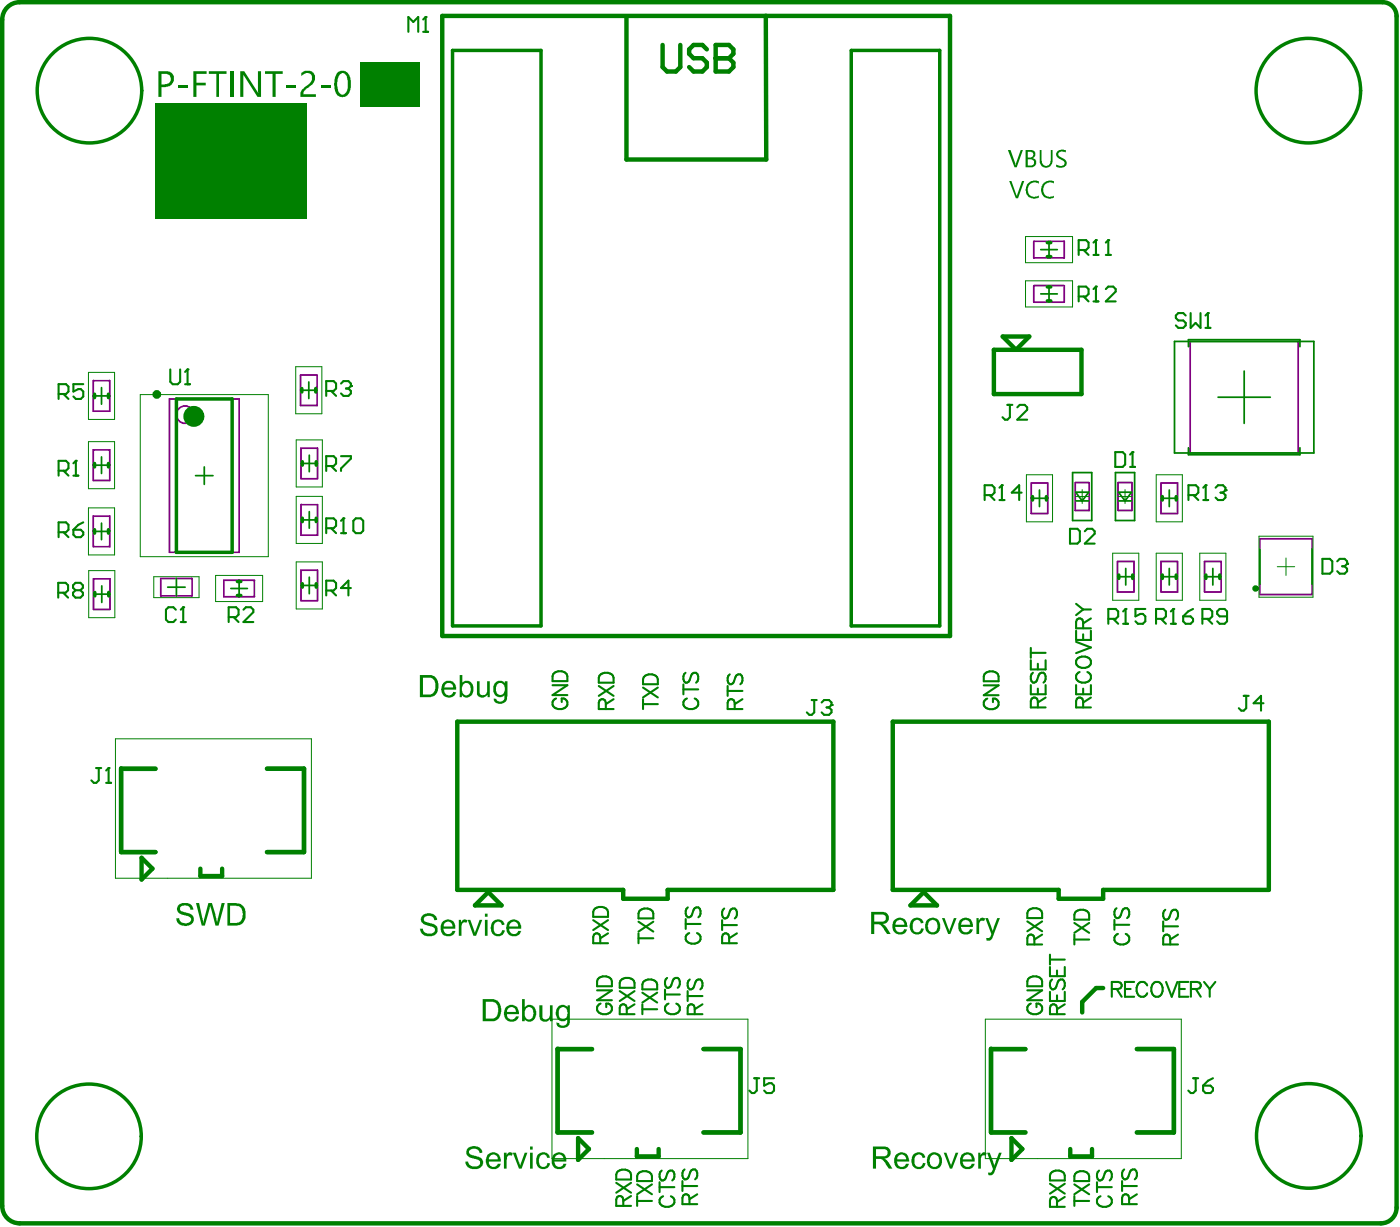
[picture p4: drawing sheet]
<svg xmlns="http://www.w3.org/2000/svg" width="268mm" height="235mm" viewBox="0 0 268 235" stroke-linecap="round" stroke-linejoin="round" font-family="sans-serif">
<g fill="none" stroke="#008080" stroke-width=".85">
<path d="M23.2 146.9v15.9M23.2 147h6.5M51.1 147h7.1M58.1 147v15.9h-7M23.2 162.9h6.5M106.6 200.5v15.9M106.6 216.5h6.6M106.6 200.6h6.6M134.5 200.6h7.2M141.6 200.6v15.9h-7.1M189.5 200.5v15.9M189.5 216.5h6.6"/>
<path d="M189.5 200.6h6.6M217.4 200.6h7.1v15.9h-7.1"/>
</g>
<g fill="none" stroke="#800080" stroke-width=".33">
<path d="M197.7 46.1h5.8v3.2h-5.8zM197.7 54.6h5.8v3.2h-5.8zM17.8 72.8h3.2v5.8h-3.2zM32.4 76.3h13.3v29.3h-13.3zM57.5 71.7h3.1v5.8h-3.1zM227.6 65.3h20.7v21.3h-20.7zM17.8 86h3.2v5.9h-3.2zM17.8 98.7h3.2v5.8h-3.2zM57.6 85.7h3.1v5.8h-3.1zM57.6 96.5h3.1v5.8h-3.1zM197.2 92.4h3.2v5.8h-3.2zM205.6 92.3h2.7v5.3h-2.7z"/>
<path d="M213.8 92.3h2.7v5.3h-2.7zM222 92.4h3.2v5.8h-3.2zM17.9 110.7h3.1v5.8h-3.1zM30.7 110.6h6v3.3h-6zM42.8 110.9h5.8v3.2h-5.8zM57.6 109h3.1v5.8h-3.1zM213.7 107.4h3.2v5.8h-3.2zM222 107.4h3.2v5.8h-3.2zM230.4 107.4h3.1v5.8h-3.1zM241 103h9.9v10.7h-9.9z"/>
<circle cx="35.4" cy="79.3" r="1.67"/>
</g>
<g fill="none" stroke="#008000" stroke-width=".33">
<path d="M199.1 56.2h3.1M199.1 47.7h3.1M200.6 46.1v3.2M200.6 54.6v3.2M17.8 75.7h3.2M19.4 74.1v3.2M57.5 74.6h3.1M59.1 73v3.2M224.6 65.3h26.7v21.3h-26.7zM227.3 66.3v-1.4h21.3v1.4M233 75.9h10M238 70.9v10"/>
<path d="M17.8 88.9h3.2M19.4 87.4v3.1M37.4 90.9h3.3M39.1 89.3v3.3M57.6 99.4h3.1M57.6 88.6h3.1M59.2 87v3.2M59.2 97.8v3.2M197.2 95.3h3.2M198.8 93.7v3.2M205.1 90.4h3.7v9.1h-3.7zM205.7 94.1h2.5l-1.2 1.7z"/>
<path d="M205.7 95.8h2.5M213.3 90.4h3.7v9.1h-3.7zM213.9 94.1h2.5l-1.2 1.7zM213.9 95.8h2.5M222 95.3h3.2M223.6 93.7v3.2M227.3 85.6v1.3h21.3v-1.3M17.8 101.6h3.2M17.9 113.6h3.1M19.4 100v3.2M19.5 112v3.2M32.1 112.3h3.3"/>
<path d="M33.7 110.6v3.3M44.2 112.5h3.1M45.7 110.9v3.2M57.6 111.9h3.1M59.2 110.4v3.1M213.7 110.3h3.2M215.3 108.7v3.2M222 110.3h3.2M223.6 108.7v3.2M230.4 110.3h3.1M232 108.7v3.2M241 105v6.7"/>
<path d="M250.9 105v6.7"/>
</g>
<g fill="none" stroke="#008000" stroke-width=".19">
<path d="M196.1 45.2h9v5h-9zM196.1 53.7h9v5h-9zM16.9 71.2h5v9h-5zM26.8 75.4h24.5v31h-24.5zM56.6 70.1h5v9h-5zM16.9 84.4h5v9h-5zM16.9 97.1h5v9h-5zM56.7 84.1h5v9h-5zM56.7 94.9h5v9h-5zM196.3 90.8h5v9h-5zM205.6 94.9h2.7M207 93.6v2.7"/>
<path d="M213.8 94.9h2.7M215.2 93.6v2.7M221.1 90.8h5v9h-5zM17 109.1h5v9h-5zM29.4 110.3h8.7v4h-8.7zM41.2 110h9v5h-9zM56.7 107.4h5v9h-5zM212.8 105.8h5v9h-5zM221.1 105.8h5v9h-5zM229.5 105.8h5v9h-5zM240.8 102.5h10.3v11.7h-10.3zM244.3 108.4h3.3"/>
<path d="M246 106.7v3.3M22.1 141.3h37.5v26.6h-37.5zM105.6 194.9h37.4v26.6h-37.4zM188.5 194.9h37.4v26.6h-37.4z"/>
</g>
<g fill="none" stroke="#008000" stroke-width=".85">
<path d="M1.4 1.4a3.3 3.3 0 0 1 2.4-1h260.6a2.66 2.66 0 0 1 2.7 2.7v227.8a3 3 0 0 1-3 3h-260.3a3.3 3.3 0 0 1-3.4-3.3v-226.8a3.3 3.3 0 0 1 1-2.4zM146.5 3v27.5h-26.7v-27.4M190.1 66.9h16.7v8.4h-16.7zM191.8 64.3h5.1l-2.6 2.6zM84.6 121.6v-118.6h97.1v118.6h-97.1M87.5 138h71.9v32.1h-31.7v1.7h-8.5v-1.7h-31.7zM170.7 138h72v32.1h-31.7v1.7h-8.5v-1.7h-31.8zM29.7 147h-6.5v15.9h6.5M51.1 147h7v15.9h-7M38.3 167.5h4.2M93.4 170.6l2.5 2.5h-5.1zM176.7 170.6l2.5 2.5h-5.1z"/>
<path d="M211 188.9h-1.4l-2.6 2.7v2M113.2 200.6h-6.6v15.9h6.6M134.5 200.6h7.1v15.9h-7.1M196.1 200.6h-6.6v15.9h6.6M217.4 200.6h7.1v15.9h-7.1M121.8 221.1h4.2M204.7 221.1h4.2"/>
</g>
<g fill="none" stroke="#008000" stroke-width=".67">
<path d="M86.5 9.6h17v110.1h-17zM162.8 9.6h16.9v110.1h-16.9zM200.3 54.9h.7M200.3 46.4h.7M200.3 49.1h.7M200.3 57.5h.7M18.1 75.4v.6M20.7 75.4v.6M33.7 76.3h10.7v29.3h-10.7zM57.7 74.3v.6M60.4 74.3v.6M18.1 88.6v.7"/>
<path d="M20.7 88.6v.7M57.8 88.3v.6M57.8 99.1v.6M60.5 88.3v.6M60.5 99.1v.6M197.5 94.9v.7M200.1 94.9v.7M222.3 94.9v.7M225 94.9v.7M18.1 101.3v.6M18.1 113.3v.6M20.7 101.3v.6"/>
<path d="M20.8 113.3v.6M45.4 113.9h.7M45.4 111.2h.7M57.8 111.6v.7M60.5 111.6v.7M214 109.9v.7M216.6 109.9v.7M222.3 109.9v.7M225 109.9v.7M230.6 109.9v.7M233.3 109.9v.7"/>
</g>
<path d="M27.1 164l2.1 2.1-2.1 2.1zM38.3 166.1v1.4M42.5 166.1v1.4M110.6 217.6l2 2.1-2 2.1zM121.8 219.7v1.4M126 219.7v1.4M193.4 217.6l2.1 2.1-2.1 2.1zM204.7 219.7v1.4M208.9 219.7v1.4" fill="none" stroke="#008000" stroke-width=".83"/>
<g fill="#008000">
<path d="M69 11.9h11.3v8.6h-11.3z" fill-rule="evenodd"/>
<path d="M29.6 19.8h29v22h-29z" fill-rule="evenodd"/>
</g>
<path d="M155.3 133.8h.9M155.7 133.8v2.4l-.4 .5h-.5l-.5-.5M157.1 134.3l.5-.5h1l.4 .5v.5" fill="none" stroke="#008000" stroke-width=".4"/>
<circle cx="159" cy="134.8" r=".2" fill="#008000"/>
<path d="M33.6 116.6l-.4-.5h-1l-.5 .5v1.9l.5 .4h1l.4-.4M34.6 118.9h.9M35 116.1v2.8M158.1 135.3h.5M158.6 135.3l.4 .4v.5l-.4 .5h-1l-.5-.5M159 134.8l-.4 .5" fill="none" stroke="#008000" stroke-width=".4"/>
<circle cx="35" cy="116.1" r=".2" fill="#008000"/>
<path d="M32.6 70.6v2.4l.4 .5h1l.5-.5v-2.4M35.4 73.5h.9M35.9 70.6v2.9M35 116.1l-.4 .5" fill="none" stroke="#008000" stroke-width=".4"/>
<circle cx="35.9" cy="70.6" r=".2" fill="#008000"/>
<g fill="none" stroke="#008000" stroke-width=".4">
<path d="M11.2 75.3h1.4l.5-.4v-1l-.5-.5h-1.4v2.9M12.1 75.3l1 1M15.9 73.4h-1.9v1.5l1-.5h.5l.4 .5v.9l-.4 .5h-1l-.5-.5M35.9 70.6l-.5 .5M15.9 99.9l-.9 .4-1 1M11.2 101.8h1.4l.5-.5v-1l-.5-.4h-1.4v2.8M12.1 101.8l1 .9M14 101.3h1.5l.4 .5v.4l-.4 .5h-1l-.5-.5zM114.5 131.2l2.9 1.8M114.9 128.9a1.59 1.59 0 0 1 2.5 .7v.9h-2.9v-.9zM115.9 135.6v-1.2l-.2-.4a.65 .65 0 0 0-1 0l-.2 .4v1.2h2.9M117.4 133.7l-1.5 .9"/>
<path d="M117.4 131.2l-2.9 1.8M188.2 131h2.8l-2.8 1.9h2.8M188.6 128.6a1.59 1.59 0 0 1 2.4 .7v1h-2.8v-1zM188.8 133.6a1.04 1.04 0 0 0-.7 1.2 1.04 1.04 0 0 0 1.1 .8 1.24 1.24 0 0 0 1.4-.3 1.24 1.24 0 0 0 .2-1.3l-.5-.4h-.4v.6M197.1 123.9v1.9M197.1 126.2v1.8h2.9v-1.8M197.1 131v1.7h2.9v-1.7M197.1 124.8h2.9M197.6 128.6a1.24 1.24 0 0 0 0 1.9 .72 .72 0 0 0 .8-.5l.2-.8a.69 .69 0 0 1 .6-.6 .69 .69 0 0 1 .6 .3 1.3 1.3 0 0 1-.2 1.6M198.5 135.3v-1.3l-.1-.4a.65 .65 0 0 0-1.1 0l-.2 .4v1.3h2.9M198.5 126.9v1.1M198.5 131.7v1"/>
<path d="M200 133.4l-1.5 .9M113.5 175.9l2.8 1.9M113.9 173.7a1.59 1.59 0 0 1 2.4 .7v.9h-2.8v-.9zM116.3 178.5l-1.5 .9M116.3 175.9l-2.8 1.9M122.1 179.4h2.8M122.1 178.5v1.8M122.1 176.2l2.8 1.9M122.5 174a1.59 1.59 0 0 1 2.4 .7v.9h-2.8v-.9zM124.9 176.2l-2.8 1.9M196.5 176.2l2.8 1.9M196.9 173.9a1.59 1.59 0 0 1 2.4 .7v.9h-2.8v-.9z"/>
<path d="M199.3 178.7l-1.5 .9M199.3 176.2l-2.8 1.9M222.5 176.2v1.9M222.5 177.1h2.8M222.9 173.9a1.24 1.24 0 0 0 0 1.9 .72 .72 0 0 0 .8-.5l.2-.8a.69 .69 0 0 1 .6-.5 .69 .69 0 0 1 .7 .2 1.3 1.3 0 0 1-.3 1.6M225.3 178.7l-1.5 .9M114.2 189.4h2.8l-2.8 1.8h2.8M114.3 187.2a1.58 1.58 0 0 1 2.7 .4v1h-2.8zM114.8 180.3v-1.2l-.1-.4a.65 .65 0 0 0-1.1 0l-.1 .4v1.2h2.8M114.9 191.9a1.04 1.04 0 0 0-.7 1.2 1.04 1.04 0 0 0 1.1 .8 1.24 1.24 0 0 0 1.3-.3 1.24 1.24 0 0 0 .3-1.3l-.5-.4h-.5v.7M127.2 189.2v1.9M127.2 190.1h2.8"/>
<path d="M127.6 187a1.24 1.24 0 0 0 0 1.9 .72 .72 0 0 0 .8-.6l.3-.8a.69 .69 0 0 1 .5-.5 .69 .69 0 0 1 .7 .2 1.3 1.3 0 0 1-.3 1.7M127.9 191.9a1.04 1.04 0 0 0-.7 1.2 1.04 1.04 0 0 0 1.1 .8 1.24 1.24 0 0 0 1.3-.3 1.24 1.24 0 0 0 .3-1.3l-.6-.4M196.5 189.4h2.8l-2.8 1.8h2.8M196.6 187.2a1.58 1.58 0 0 1 2.7 .4v1h-2.8zM197.2 191.9a1.04 1.04 0 0 0-.7 1.2 1.04 1.04 0 0 0 1.1 .8 1.24 1.24 0 0 0 1.3-.3 1.24 1.24 0 0 0 .3-1.3l-.6-.4h-.4v.7M197.8 180.6v-1.2l-.1-.4a.65 .65 0 0 0-1.1 0l-.1 .4v1.2h2.8M223.8 180.6v-1.2l-.1-.4a.65 .65 0 0 0-1.1 0l-.1 .4v1.2h2.8M121.9 229.6h2.8M121.9 228.7v1.9M121.9 226.4l2.8 1.9M122 224.5a1.58 1.58 0 0 1 2.7 .4v.9h-2.8zM124.7 226.4l-2.8 1.9"/>
<path d="M209.8 226v1.9M209.8 227h2.8M210.2 223.8a1.24 1.24 0 0 0 0 1.9 .72 .72 0 0 0 .8-.5l.3-.9a.69 .69 0 0 1 .5-.5 .69 .69 0 0 1 .7 .3 1.3 1.3 0 0 1-.3 1.6M210.5 228.7a1.04 1.04 0 0 0-.7 1.2 1.04 1.04 0 0 0 1.1 .8 1.24 1.24 0 0 0 1.3-.2 1.24 1.24 0 0 0 .3-1.4l-.5-.4M214.6 225.8v1.9M214.6 226.8h2.8M215 223.6a1.24 1.24 0 0 0 0 1.9 .72 .72 0 0 0 .8-.6l.3-.8a.69 .69 0 0 1 .5-.5 .69 .69 0 0 1 .7 .3 1.3 1.3 0 0 1-.3 1.6M216 230.2v-1.2l-.2-.4a.65 .65 0 0 0-1.1 0l-.1 .4v1.2h2.8M217.4 228.3l-1.4 1"/>
</g>
<g fill="#008000">
<path d="M34.4 172.8l.4-.1h.6a1.43 1.43 0 0 1 1.6 1.2l-.6-.1a1.15 1.15 0 0 0-1.8-.5 .62 .62 0 0 0-.1 .8 .62 .62 0 0 0 .7 .2l.5 .2a1.3 1.3 0 0 1 1.4 1.1 1.48 1.48 0 0 1-2.1 1.4 1.46 1.46 0 0 1-1.3-1.4l.6-.1a1.19 1.19 0 0 0 1 1 1.19 1.19 0 0 0 1.3-.7v-.1a1.34 1.34 0 0 0-1.3-.7 1.5 1.5 0 0 1-1.5-1.2l.2-.6z"/>
<path d="M37.5 172.7h.6l.7 3.7 1.1-3.7h.6l1 3.7 .9-3.7h.6l-1.2 4.3h-.6l-1-3.8-1 3.8h-.6z"/>
<path d="M44 173.2v3.3h1a1.46 1.46 0 0 0 1.4-1.9 1.21 1.21 0 0 0-1.4-1.4zM43.5 172.7h1.7a1.92 1.92 0 0 1 1.8 2.4 1.73 1.73 0 0 1-2 1.9h-1.5z"/>
</g>
<path d="M65.7 99.1v2.8M62.4 101h1.4l.5-.5v-.9l-.5-.5h-1.4v2.8M63.3 101l1 .9M65.2 101.9h1" fill="none" stroke="#008000" stroke-width=".4"/>
<circle cx="65.7" cy="99.1" r=".2" fill="#008000"/>
<path d="M62.4 74.8h1.4l.5-.5v-1l-.5-.4h-1.4v2.8M63.3 74.8l1 .9M65.2 73.3l.5-.4h.9l.5 .4v.5M62.4 89.1h1.4l.5-.5v-.9l-.5-.5h-1.4v2.8M63.3 89.1l1 .9M65.2 87.2h1.9v.5l-1.9 1.9v.4M65.7 99.1l-.5 .5M67.6 99.6l.5-.5h.9l.5 .5v1.9l-.5 .4h-.9l-.5-.4z" fill="none" stroke="#008000" stroke-width=".4"/>
<circle cx="67.1" cy="73.8" r=".2" fill="#008000"/>
<path d="M66.2 74.3h.4M66.6 74.3l.5 .5v.4l-.5 .5h-.9l-.5-.5M67.1 73.8l-.5 .5" fill="none" stroke="#008000" stroke-width=".4"/>
<g fill="#008000">
<path d="M81 174.9l.2-.1a1.74 1.74 0 0 1 2.2 .5l.2 .6h-.6a1.02 1.02 0 0 0-1.6-.6 .53 .53 0 0 0-.3 .6 .53 .53 0 0 0 .6 .4l.5 .2a1.88 1.88 0 0 1 1.5 .9 1.44 1.44 0 0 1-1.9 1.6 1.45 1.45 0 0 1-1.5-1.4h.6a1.06 1.06 0 0 0 1.3 .9 .69 .69 0 0 0 .9-.4 .69 .69 0 0 0-.3-.9l-1-.2a1.26 1.26 0 0 1-1.2-1.8z"/>
<path d="M87.7 175.9h.5v.4a.91 .91 0 0 1 1.2-.3l-.2 .5a.57 .57 0 0 0-.6-.1 .57 .57 0 0 0-.3 .6v1.9h-.6z"/>
<path d="M89.4 175.9h.5l.9 2.4 .9-2.4h.5l-1.2 3h-.5z"/>
<path d="M94.5 176h.2a1.12 1.12 0 0 1 1.8 .8l-.5 .1a.72 .72 0 0 0-.8-.7 .72 .72 0 0 0-.7 .7l-.1 .2a1.19 1.19 0 0 0 .7 1.5 .76 .76 0 0 0 .9-.8l.6 .1a1.37 1.37 0 0 1-1.6 1.1 1.37 1.37 0 0 1-1.2-1.4 1.95 1.95 0 0 1 .7-1.6z"/>
<path d="M85 176.5l-.1 .6h1.7a.92 .92 0 0 0-.6-.8 .92 .92 0 0 0-1 .2zM84.7 176.1h.1a1.41 1.41 0 0 1 1.7-.1 1.41 1.41 0 0 1 .6 1.6h-2.3a.92 .92 0 0 0 .7 1 .92 .92 0 0 0 1.1-.6h.5a1.42 1.42 0 0 1-1.4 1 1.42 1.42 0 0 1-1.3-.9 2.02 2.02 0 0 1 .3-2z"/>
<path d="M92.7 174.7h.5v.6h-.5zM92.7 175.9h.5v3h-.5z"/>
<path d="M97.7 176.4l-.3 .5v.2h1.7a.83 .83 0 0 0-.4-.8 .83 .83 0 0 0-1 .1zM97.3 176.1a1.47 1.47 0 0 1 1.7-.1 1.47 1.47 0 0 1 .7 1.6h-2.3a.88 .88 0 0 0 .7 .9 .88 .88 0 0 0 1-.5h.6a1.47 1.47 0 0 1-1.9 .9 1.47 1.47 0 0 1-.9-1.8l.2-.7z"/>
</g>
<path d="M188.3 94.7h1.4l.5-.5v-1l-.5-.4h-1.4v2.8M189.3 94.7l.9 .9M191.1 95.6h1M191.6 92.8v2.8M204.6 101.1h1.5l.4 .5v1.9l-.4 .4h-1.5zM207.5 101.6l.4-.5h1l.5 .5v.4l-1.9 1.9h1.9" fill="none" stroke="#008000" stroke-width=".4"/>
<circle cx="191.6" cy="92.8" r=".2" fill="#008000"/>
<g fill="none" stroke="#008000" stroke-width=".4">
<path d="M191.6 92.8l-.5 .4M195.4 94.2h-1.9l1.4-1.4v2.8M227.3 94.7h1.4l.5-.5v-1l-.5-.4h-1.4v2.8M228.2 94.7l1 .9M230.1 95.6h1M230.6 92.8v2.8M212.6 189.1h1.3l.4-.1a.66 .66 0 0 0 0-1.1l-.4-.2h-1.3v2.9M213.6 189.1l.9 1.5M215.2 189.1h1M216.9 187.7h-1.7v2.9h1.7M219.4 188.4a1.04 1.04 0 0 0-1.2-.7 1.04 1.04 0 0 0-.8 1.1 1.24 1.24 0 0 0 .3 1.4 1.24 1.24 0 0 0 1.3 .2l.4-.5M220.7 187.9a1.08 1.08 0 0 1 1.7 .9 1.24 1.24 0 0 1-.3 1.4 1.24 1.24 0 0 1-1.4 .2 1.72 1.72 0 0 1 0-2.5z"/>
<path d="M223 187.7l1.1 2.9 1.1-2.9M225.5 189.1h1.1M227.3 187.7h-1.8v2.9h1.8M227.8 189.1h1.2l.4-.1a.65 .65 0 0 0 0-1.1l-.4-.2h-1.2v2.9M228.7 189.1l1 1.5M230.3 187.7l1.1 1.4M231.4 189.1v1.5M232.4 187.7l-1 1.4"/>
</g>
<circle cx="230.6" cy="92.8" r=".2" fill="#008000"/>
<path d="M230.6 92.8l-.5 .4M232.5 93.2l.5-.4h.9l.5 .4v.5" fill="none" stroke="#008000" stroke-width=".4"/>
<circle cx="234.4" cy="93.7" r=".2" fill="#008000"/>
<path d="M213.3 86.4h1.4l.5 .5v1.9l-.5 .5h-1.4zM216.1 89.3h1M216.6 86.4v2.9M233.4 94.2h.5M233.9 94.2l.5 .5v.4l-.5 .5h-.9l-.5-.5M234.4 93.7l-.5 .5" fill="none" stroke="#008000" stroke-width=".4"/>
<circle cx="216.6" cy="86.4" r=".2" fill="#008000"/>
<path d="M227.7 59.9v2.8l1-1 .9 1v-2.8M231 59.9v2.8M226.8 60.3l-.5-.4h-.9l-.5 .4v.5l.5 .5h.9l.5 .4v.5l-.5 .5h-.9l-.5-.5M230.5 62.7h1M216.6 86.4l-.5 .5" fill="none" stroke="#008000" stroke-width=".4"/>
<circle cx="231" cy="59.9" r=".2" fill="#008000"/>
<path d="M231 59.9l-.5 .4M252.9 106.9h1.4l.5 .4v1.9l-.5 .5h-1.4zM255.8 107.3l.4-.4h1l.4 .4v.5" fill="none" stroke="#008000" stroke-width=".4"/>
<circle cx="257.6" cy="107.8" r=".2" fill="#008000"/>
<path d="M11.2 90h1.4l.5-.5v-.9l-.5-.5h-1.4v2.8M12.1 90l1 .9M14 90.9h1M14.5 88.1v2.8M11.1 113.3h1.5l.4-.4v-1l-.4-.5h-1.5v2.9M12.1 113.3l.9 1M14.4 112.9l-.4-.5v-.5l.4-.5h1l.5 .5v.5l-.5 .5M14.4 112.9l-.4 .4v.5l.4 .5h1l.5-.5v-.5l-.5-.4M14.4 112.9h1M256.7 108.3h.5M257.2 108.3l.4 .4v.5l-.4 .5h-1l-.4-.5M257.6 107.8l-.4 .5" fill="none" stroke="#008000" stroke-width=".4"/>
<circle cx="14.5" cy="88.1" r=".2" fill="#008000"/>
<path d="M14.5 88.1l-.5 .5M62.4 112.9h1.4l.5-.5v-.9l-.5-.5h-1.4v2.9M63.3 112.9l1 1M67.1 112.4h-1.9l1.4-1.4v2.9" fill="none" stroke="#008000" stroke-width=".4"/>
<g fill="#008000">
<path d="M91.2 130.3h.5v1.6a.71 .71 0 0 0 .5 1 .71 .71 0 0 0 .9-.5l.1-2.1h.5v3h-.5v-.4a1.11 1.11 0 0 1-1.1 .5 1.11 1.11 0 0 1-.9-.9z"/>
<path d="M80.9 129.6v3.2h1a1.38 1.38 0 0 0 1.4-1.8 1.19 1.19 0 0 0-1.1-1.4zM80.3 129.1h1.6a1.76 1.76 0 0 1 2 1.9v.2a1.94 1.94 0 0 1-1.7 2.1h-1.9z"/>
<path d="M85.4 130.7l-.3 .2-.1 .5h1.6a.85 .85 0 0 0-1.2-.7zM85 130.4a1.43 1.43 0 0 1 1.6-.1 1.43 1.43 0 0 1 .6 1.6h-2.2a.87 .87 0 0 0 .6 1 .87 .87 0 0 0 1-.6l.6 .1a1.47 1.47 0 0 1-1.8 .9 1.47 1.47 0 0 1-1-1.9l.1-.5z"/>
<path d="M88.8 130.7v.1a1.39 1.39 0 0 0 .2 2.2 1.14 1.14 0 0 0 .9-1.6 .8 .8 0 0 0-1.1-.7zM87.9 129.1h.5v1.5a1.22 1.22 0 0 1 1.4-.3 1.22 1.22 0 0 1 .7 1.1 1.48 1.48 0 0 1-1.7 1.9l-.4-.3-.1 .3h-.4z"/>
<path d="M95.3 130.7a1.43 1.43 0 0 0 .1 2.1 .96 .96 0 0 0 1.2-1.2 .88 .88 0 0 0-1.3-.9zM95 130.3a1.35 1.35 0 0 1 1.6 .3v-.3h.5v2.6a1.5 1.5 0 0 1-.8 1.5l-.3 .1a1.1 1.1 0 0 1-1.6-.9h.5a.83 .83 0 0 0 1.1 .5 .83 .83 0 0 0 .5-1.1v-.1a1.23 1.23 0 0 1-1.5 .2 1.23 1.23 0 0 1-.6-1.2 1.48 1.48 0 0 1 .6-1.6z"/>
</g>
<path d="M78.1 6.1v-2.8l.9 .9 1-.9v2.8M80.9 6.1h1M81.4 3.3v2.8" fill="none" stroke="#008000" stroke-width=".4"/>
<circle cx="81.4" cy="3.3" r=".2" fill="#008000"/>
<g fill="none" stroke="#008000" stroke-width=".4">
<path d="M81.4 3.3l-.5 .4M192.7 77.4h.9M193.1 77.4v2.4l-.4 .4h-.5l-.5-.4M194.6 77.9l.4-.5h1l.5 .5v.5l-1.9 1.8h1.9M105.7 131h2.8l-2.8 1.9h2.8M106.1 128.6a1.59 1.59 0 0 1 2.4 .7v.9h-2.8v-.9zM106.4 133.5a1.04 1.04 0 0 0-.7 1.2 1.04 1.04 0 0 0 1.1 .9 1.24 1.24 0 0 0 1.3-.3 1.24 1.24 0 0 0 .3-1.3l-.6-.5h-.4v.7M123 134.6h2.8M123 133.7v1.9M123 131.5l2.8 1.8M123.1 129.5a1.58 1.58 0 0 1 2.7 .4v.9h-2.8zM125.8 131.5l-2.8 1.8"/>
<path d="M130.7 130.9v1.9M130.7 131.8h2.8M131.1 128.6a1.24 1.24 0 0 0 0 1.9 .72 .72 0 0 0 .8-.5l.3-.8a.69 .69 0 0 1 .5-.5 .69 .69 0 0 1 .7 .2 1.3 1.3 0 0 1-.3 1.6M131.4 133.5a1.04 1.04 0 0 0-.7 1.2 1.04 1.04 0 0 0 1.1 .9 1.24 1.24 0 0 0 1.3-.3 1.24 1.24 0 0 0 .3-1.3l-.5-.5M139.2 131.2v1.8M139.2 132.1h2.8M139.6 128.9a1.24 1.24 0 0 0 0 1.9 .72 .72 0 0 0 .8-.5l.2-.8a.69 .69 0 0 1 .6-.5 .69 .69 0 0 1 .7 .2 1.3 1.3 0 0 1-.3 1.6M140.5 135.6v-1.2l-.1-.4a.65 .65 0 0 0-1.1 0l-.1 .4v1.2h2.8M142 133.7l-1.5 .9M118.5 189.5l2.9 1.9M118.9 187.2a1.59 1.59 0 0 1 2.5 .7v1h-2.9v-1zM119.9 193.9v-1.2l-.2-.4a.65 .65 0 0 0-1 0l-.2 .4v1.2h2.9"/>
<path d="M121.4 192l-1.5 1M121.4 189.5l-2.9 1.9M122.9 193h2.8M122.9 192v1.9M122.9 189.8l2.8 1.9M123 187.8a1.58 1.58 0 0 1 2.7 .4v1h-2.8zM125.7 189.8l-2.8 1.9M131.5 189.5v1.9M131.5 190.4h2.8M131.9 187.3a1.24 1.24 0 0 0 0 1.9 .72 .72 0 0 0 .8-.6l.3-.8a.69 .69 0 0 1 .5-.5 .69 .69 0 0 1 .7 .2 1.3 1.3 0 0 1-.3 1.7M132.9 193.9v-1.2l-.2-.4a.65 .65 0 0 0-1 0l-.2 .4v1.2h2.8M134.3 192l-1.4 1"/>
<path d="M200.8 182.5v1.9M200.8 184.9v1.7h2.8v-1.7M200.8 189.6v1.8h2.8v-1.8M200.8 183.5h2.8M201.2 187.3a1.24 1.24 0 0 0 0 1.9 .72 .72 0 0 0 .8-.6l.3-.8a.69 .69 0 0 1 .5-.5 .69 .69 0 0 1 .7 .2 1.3 1.3 0 0 1-.3 1.7M202.2 193.9v-1.2l-.2-.4a.65 .65 0 0 0-1.1 0l-.1 .4v1.2h2.8M202.2 185.6v1M202.2 190.3v1.1M203.6 192l-1.4 1M144.3 206.2h.9M144.7 206.2v2.3l-.4 .5h-.5l-.5-.5M148 206.2h-1.9v1.4l1-.5h.5l.4 .5v.9l-.4 .5h-1l-.5-.5"/>
</g>
<g fill="#008000">
<path d="M193 34.6h.4l1.1 2.9 1-2.9h.4l-1.2 3.3h-.4z"/>
<path d="M196.8 34.9a1.85 1.85 0 0 1 1.9-.2v.4a1.38 1.38 0 0 0-2.1 .8 1.38 1.38 0 0 0 1.3 1.8l.8-.3v.4h-.3a1.55 1.55 0 0 1-1.7-.2 1.55 1.55 0 0 1-.5-1.6l.2-.7z"/>
<path d="M199.6 34.9a1.76 1.76 0 0 1 2-.2v.4a1.35 1.35 0 0 0-1.6 .1 1.35 1.35 0 0 0-.4 1.6 1.27 1.27 0 0 0 2 .6v.3a1.62 1.62 0 0 1-1.9-.1 1.62 1.62 0 0 1-.5-1.8z"/>
<path d="M192.8 28.7h.5l.9 2.6v.3l1-2.9h.4l-1.1 3.3h-.5z"/>
<path d="M198.9 28.7h.3v2a.88 .88 0 0 0 .7 .9 .88 .88 0 0 0 1-.5l.1-2.4h.3v1.9a1.26 1.26 0 0 1-.8 1.3 1.26 1.26 0 0 1-1.5-.4l-.1-.4z"/>
<path d="M202.4 28.8h.1a1.44 1.44 0 0 1 1.3 0v.3a1.16 1.16 0 0 0-1.3 .1 .64 .64 0 0 0 .6 .9l.1 .1a.92 .92 0 0 1 .6 1.5l-.3 .3-1 .1-.5-.2v-.4a1.27 1.27 0 0 0 1.5 0 .68 .68 0 0 0-.6-1 .92 .92 0 0 1-.8-.6 .92 .92 0 0 1 .2-1z"/>
<path d="M196.6 29v1.1h.4a.55 .55 0 0 0 .6-.5 .55 .55 0 0 0-.5-.6zM196.6 30.5v1.1h.5a.6 .6 0 0 0 .7-.6 .6 .6 0 0 0-.8-.5zM196.1 28.7h1.1a.79 .79 0 0 1 .8 .6 .79 .79 0 0 1-.5 .9l.1 .1a.84 .84 0 0 1 .6 .8 .84 .84 0 0 1-.6 .8l-1.5 .1z"/>
</g>
<path d="M221.1 118.3h1.4l.5-.5v-.9l-.5-.5h-1.4v2.9M222 118.3l1 1M223.9 119.3h1M224.4 116.4v2.9M228.2 206.2h1M228.7 206.2v2.3l-.5 .5h-.5l-.4-.5M230.1 207.6h1.4l.5 .4v.5l-.5 .5h-.9l-.5-.5zM232 206.2l-1 .4-.9 1" fill="none" stroke="#008000" stroke-width=".4"/>
<circle cx="224.4" cy="116.4" r=".2" fill="#008000"/>
<path d="M212 118.3h1.4l.5-.5v-.9l-.5-.5h-1.4v2.9M212.9 118.3l1 1M214.8 119.3h.9M215.3 116.4v2.9M224.4 116.4l-.5 .5M226.3 117.8h1.4l.5 .5v.5l-.5 .5h-.9l-.5-.5zM228.2 116.4l-1 .5-.9 .9" fill="none" stroke="#008000" stroke-width=".4"/>
<circle cx="215.3" cy="116.4" r=".2" fill="#008000"/>
<g fill="none" stroke="#008000" stroke-width=".4">
<path d="M205.8 115.5l1.4 1M207.2 116.5l-1.4 1.1M207.2 116.5h1.4M208.6 118.2l-1.4 1M215.3 116.4l-.5 .5M219 116.4h-1.8v1.4l.9-.4h.5l.4 .4v1l-.4 .5h-1l-.4-.5M230 118.3h1.4l.4-.5v-.9l-.4-.5h-1.4v2.9M230.9 118.3l.9 1M234.7 117.8h-1.4l-.5-.4v-.5l.5-.5h.9l.5 .5v1.9l-.5 .5h-.9l-.5-.5M205.8 120.6v1.8h2.8v-1.8M205.8 131v1.7h2.8v-1.7M205.8 122.7l2.8 1.1-2.8 1.1"/>
<path d="M206.2 125.8a1.67 1.67 0 0 1 2.4 .5 1.36 1.36 0 0 1-.7 1.3 1.36 1.36 0 0 1-1.4 0 .97 .97 0 0 1-.7-.8 .97 .97 0 0 1 .4-1zM206.5 128.5a1.04 1.04 0 0 0-.7 1.2 1.04 1.04 0 0 0 1.1 .8 1.24 1.24 0 0 0 1.3-.3 1.24 1.24 0 0 0 .3-1.3l-.5-.4M207.2 135.3v-1.3l-.2-.4a.65 .65 0 0 0-1.1 0l-.1 .4v1.3h2.8M207.2 120.1v-1.2l-.2-.4a.65 .65 0 0 0-1.1 0l-.1 .4v1.2h2.8M207.2 121.3v1.1M207.2 131.7v1M208.6 133.4l-1.4 .9M18.4 146.8h1M18.9 146.8v2.4l-.5 .5h-.5l-.4-.5M20.3 149.7h.9M20.8 146.8v2.9M131.1 175.7v1.9"/>
<path d="M131.1 176.7h2.9M131.6 173.5a1.24 1.24 0 0 0 0 1.9 .72 .72 0 0 0 .8-.6l.2-.8a.69 .69 0 0 1 .6-.5 .69 .69 0 0 1 .6 .3 1.3 1.3 0 0 1-.2 1.6M131.8 178.4a1.04 1.04 0 0 0-.7 1.2 1.04 1.04 0 0 0 1.1 .8 1.24 1.24 0 0 0 1.4-.2 1.24 1.24 0 0 0 .2-1.4l-.5-.4M138.1 175.9v1.9M138.1 176.9h2.8M138.5 173.7a1.24 1.24 0 0 0 0 1.9 .72 .72 0 0 0 .8-.5l.3-.9a.69 .69 0 0 1 .5-.5 .69 .69 0 0 1 .7 .3 1.3 1.3 0 0 1-.3 1.6M140.9 178.5l-1.4 .9M205.5 178.7v1.9M205.5 179.6h2.8M205.5 176.5l2.8 1.9M205.6 174.5a1.58 1.58 0 0 1 2.7 .4v.9h-2.8zM208.3 176.5l-2.8 1.9"/>
<path d="M213.1 175.9v1.9M213.1 176.8h2.9M213.5 173.6a1.24 1.24 0 0 0 0 1.9 .72 .72 0 0 0 .9-.5l.2-.8a.69 .69 0 0 1 .5-.5 .69 .69 0 0 1 .7 .2 1.3 1.3 0 0 1-.2 1.6M213.8 178.6a1.04 1.04 0 0 0-.7 1.1 1.04 1.04 0 0 0 1.1 .9 1.24 1.24 0 0 0 1.4-.3 1.24 1.24 0 0 0 .2-1.3l-.5-.4M139.5 180.3v-1.2l-.2-.4a.65 .65 0 0 0-1.1 0l-.1 .4v1.2h2.8M117.9 226.2l2.8 1.8M118.3 223.9a1.59 1.59 0 0 1 2.4 .7v.9h-2.8v-.9zM119.2 230.6v-1.3l-.1-.4a.65 .65 0 0 0-1.1 0l-.1 .4v1.3h2.8M120.7 228.7l-1.5 .9M120.7 226.2l-2.8 1.8M126.1 226v1.9M126.1 227h2.9"/>
<path d="M126.6 223.8a1.24 1.24 0 0 0 0 1.9 .72 .72 0 0 0 .8-.5l.2-.9a.69 .69 0 0 1 .6-.5 .69 .69 0 0 1 .6 .3 1.3 1.3 0 0 1-.2 1.6M126.8 228.7a1.04 1.04 0 0 0-.7 1.2 1.04 1.04 0 0 0 1.1 .8 1.24 1.24 0 0 0 1.4-.2 1.24 1.24 0 0 0 .2-1.4l-.5-.4M130.5 225.8v1.9M130.5 226.8h2.8M130.9 223.6a1.24 1.24 0 0 0 0 1.9 .72 .72 0 0 0 .8-.6l.3-.8a.69 .69 0 0 1 .5-.5 .69 .69 0 0 1 .7 .3 1.3 1.3 0 0 1-.3 1.6M131.9 230.2v-1.2l-.2-.4a.66 .66 0 0 0-1 0l-.2 .4v1.2h2.8M133.3 228.3l-1.4 1M200.8 226.3l2.8 1.9M200.9 224.3a1.58 1.58 0 0 1 2.7 .5v.9h-2.8zM202.2 230.7v-1.2l-.2-.4a.66 .66 0 0 0-1.1 0l-.1 .4v1.2h2.8M203.6 228.9l-1.4 .9M203.6 226.3l-2.8 1.9"/>
<path d="M205.5 229.6h2.8M205.5 228.7v1.9M205.5 226.4l2.8 1.9M205.6 224.5a1.58 1.58 0 0 1 2.7 .4v.9h-2.8zM208.3 226.4l-2.8 1.9"/>
</g>
<circle cx="20.8" cy="146.8" r=".2" fill="#008000"/>
<path d="M206.3 47.8h1.4l.5-.5v-.9l-.5-.5h-1.4v2.8M207.2 47.8l1 .9M209.1 48.7h1M209.6 45.9v2.8M237.9 133h.9M238.3 133v2.4l-.4 .5h-.5l-.5-.5M241.6 134.5h-1.8l1.4-1.5v2.9M20.8 146.8l-.5 .5" fill="none" stroke="#008000" stroke-width=".4"/>
<circle cx="209.6" cy="45.9" r=".2" fill="#008000"/>
<path d="M209.6 45.9l-.5 .5M211.5 48.7h.9M212 45.9v2.8" fill="none" stroke="#008000" stroke-width=".4"/>
<circle cx="212" cy="45.9" r=".2" fill="#008000"/>
<path d="M212 45.9l-.5 .5M43.7 118h1.4l.5-.5v-.9l-.5-.5h-1.4v2.8M44.7 118l.9 .9M46.6 116.6l.4-.5h1l.5 .5v.4l-1.9 1.9h1.9" fill="none" stroke="#008000" stroke-width=".4"/>
<g fill="#008000">
<path d="M34 16.3h1.9v.4h-1.9z"/>
<path d="M37 13.6h2.5v.5h-1.9v1.7h1.7v.5h-1.7v2.2h-.6z"/>
<path d="M39.9 13.6h3.4v.5h-1.4v4.4h-.5v-4.4h-1.5z"/>
<path d="M44.1 13.6h.6v4.9h-.6z"/>
<path d="M45.9 13.6h.8l2.6 4.2v-4.2h.6v4.9h-.7l-2.7-4.2v4.2h-.6z"/>
<path d="M50.7 13.6h3.4v.5h-1.4v4.4h-.6v-4.4h-1.4z"/>
<path d="M54.7 16.3h1.9v.4h-1.9z"/>
<path d="M57.7 13.9a1.9 1.9 0 0 1 2.3 .1 1.88 1.88 0 0 1-.9 2.6l-.2 .2a1.4 1.4 0 0 0-.9 1.2h2.4v.5h-2.9a1.54 1.54 0 0 1 .6-1.7l.5-.4a1.62 1.62 0 0 0 .9-2.2 1.46 1.46 0 0 0-1.9 .3z"/>
<path d="M61.3 16.3h1.9v.4h-1.9z"/>
<path d="M89.6 219.4h.2a1.7 1.7 0 0 1 2.3 .6l.1 .4-.5 .1a1.08 1.08 0 0 0-1.2-.9 .58 .58 0 0 0-.7 .4 .58 .58 0 0 0 .3 .7l.9 .4a1.22 1.22 0 0 1 1.3 1.5 1.59 1.59 0 0 1-2.2 .8 1.3 1.3 0 0 1-1.1-1.3h.5a1.28 1.28 0 0 0 1 .9 1.28 1.28 0 0 0 1.3-.5 .65 .65 0 0 0-.8-.8l-.3-.1a1.9 1.9 0 0 1-1.5-1 1.18 1.18 0 0 1 .4-1.2z"/>
<path d="M96.4 220.4h.5v.5a.79 .79 0 0 1 1.1-.5l.1 .1-.2 .5a.59 .59 0 0 0-.7-.1 .59 .59 0 0 0-.2 .8l-.1 1.7h-.5z"/>
<path d="M98.1 220.4h.6l.8 2.4 .9-2.4h.5l-1.1 3h-.5z"/>
<path d="M103.1 220.6a1.41 1.41 0 0 1 2.1 .7l-.5 .1a.76 .76 0 0 0-.8-.7 .76 .76 0 0 0-.7 .8 1.11 1.11 0 0 0 .8 1.6l.5-.2 .2-.6 .5 .1a1.36 1.36 0 0 1-1.7 1.1 1.36 1.36 0 0 1-.9-1.8l.1-.8z"/>
<path d="M174.7 220.6h.2a1.27 1.27 0 0 1 2 .7l-.5 .1a.77 .77 0 0 0-.8-.7 .77 .77 0 0 0-.7 .9v.1a.92 .92 0 0 0 .3 1.2 .92 .92 0 0 0 1.1-.1l.2-.5 .5 .1a1.38 1.38 0 0 1-1.6 1.1 1.38 1.38 0 0 1-1.1-1.6l.2-.9z"/>
<path d="M180.5 220.4h.5l.8 2.4 1-2.4h.5l-1.2 3h-.4z"/>
<path d="M187.1 220.4h.4v.5a.71 .71 0 0 1 1.2-.4l-.2 .5a.63 .63 0 0 0-.7 0 .63 .63 0 0 0-.2 .7v1.7h-.5z"/>
<path d="M188.8 220.4h.5l.9 2.4 .9-2.4h.5l-1.3 3.3a.95 .95 0 0 1-1.3 .9v-.4a.68 .68 0 0 0 .9-.8z"/>
<path d="M103.2 192.2h.5v1.7a.72 .72 0 0 0 .5 1 .72 .72 0 0 0 .9-.7l.1-2h.5v3.1h-.5v-.5a1.09 1.09 0 0 1-1.3 .5 1.09 1.09 0 0 1-.7-1.1z"/>
<path d="M30.9 14.1v2.1h.6a1.24 1.24 0 0 0 1.2-.9 .95 .95 0 0 0-1.1-1.2zM30.3 13.6h1.3a1.46 1.46 0 0 1 1.6 1 1.46 1.46 0 0 1-.6 1.7l-.2 .2-.8 .2h-.7v1.8h-.6z"/>
<path d="M65 14.2a3.4 3.4 0 0 0 .1 3.7 .92 .92 0 0 0 1.3-.6l.1-.7a3.3 3.3 0 0 0-.6-2.6h-.2a.3 .3 0 0 0-.5 .1zM64.6 13.8a1.53 1.53 0 0 1 2.4 1.2l.1 1.2a2.51 2.51 0 0 1-1 2.2 1.57 1.57 0 0 1-2.1-1.6v-1a3.2 3.2 0 0 1 .6-2z"/>
<path d="M93.9 220.8l-.4 .5v.4h1.7a.86 .86 0 0 0-1.1-.9zM93.5 220.6a1.5 1.5 0 0 1 1.6 0 1.5 1.5 0 0 1 .7 1.5h-2.3a.86 .86 0 0 0 .5 .9 .86 .86 0 0 0 1-.2l.2-.3h.6a1.49 1.49 0 0 1-1.9 1 1.49 1.49 0 0 1-.9-2l.2-.6z"/>
<path d="M101.4 219.2h.5v.6h-.5zM101.4 220.4h.5v3h-.5z"/>
<path d="M106.3 221l-.3 .7h1.8a.92 .92 0 0 0-.5-.9 .92 .92 0 0 0-1 .2zM105.9 220.6h.1a1.42 1.42 0 0 1 1.6-.1 1.42 1.42 0 0 1 .7 1.5l-2.3 .1a.9 .9 0 0 0 .7 .9 .9 .9 0 0 0 1-.4l.6-.1a1.42 1.42 0 0 1-1.3 1 1.42 1.42 0 0 1-1.4-.9l-.1-.3a1.95 1.95 0 0 1 .4-1.7z"/>
<path d="M167.5 219.7v1.4h1.3a.7 .7 0 0 0 .9-.7 .7 .7 0 0 0-.8-.7zM167 219.2h1.9a1.2 1.2 0 0 1 1.4 1.1 1.2 1.2 0 0 1-1.1 1.3l.5 .2 1 1.6h-.7l-.8-1.2a.95 .95 0 0 0-1-.6h-.7v1.8h-.5z"/>
<path d="M172 220.8l-.3 .4-.1 .5h1.7a.87 .87 0 0 0-1.3-.9zM171.4 220.6h.2a1.43 1.43 0 0 1 1.6-.1 1.43 1.43 0 0 1 .7 1.4v.2h-2.4a.92 .92 0 0 0 .6 .9 .92 .92 0 0 0 1-.2l.2-.3h.5a1.48 1.48 0 0 1-2.3 .8l-.1-.1a2.11 2.11 0 0 1 0-2.6z"/>
<path d="M178.3 220.8l-.1 .1a1.38 1.38 0 0 0 .3 2.2 1.06 1.06 0 0 0 1.1-1.3 1.02 1.02 0 0 0-1.1-1.1zM177.9 220.6a1.55 1.55 0 0 1 1.7 .1 1.55 1.55 0 0 1 .6 1.6l-.1 .2a1.43 1.43 0 0 1-1.6 1 1.43 1.43 0 0 1-1.2-1.3 1.83 1.83 0 0 1 .6-1.6z"/>
<path d="M184.4 221l-.3 .7h1.8a.92 .92 0 0 0-.5-.9 .92 .92 0 0 0-1 .2zM184 220.7a1.37 1.37 0 0 1 2.2 .5l.2 .3v.6h-2.3a.92 .92 0 0 0 .7 1 .92 .92 0 0 0 1.1-.6h.5a1.45 1.45 0 0 1-1.4 1 1.45 1.45 0 0 1-1.4-1.1v-.1a1.92 1.92 0 0 1 .4-1.6z"/>
<path d="M92.9 191.5v3.2h.9a1.32 1.32 0 0 0 1.5-1.1v-.5a1.33 1.33 0 0 0-1.5-1.6zM92.3 191h1.6a1.91 1.91 0 0 1 2 2.2l-.1 .4a1.64 1.64 0 0 1-2 1.7h-1.5z"/>
<path d="M97.4 192.6l-.3 .4-.1 .5h1.7a.8 .8 0 0 0-1.1-.9zM97 192.4a1.48 1.48 0 0 1 1.6 0 1.48 1.48 0 0 1 .7 1.5h-2.4a1.23 1.23 0 0 0 .8 1 .78 .78 0 0 0 1-.6h.6a1.48 1.48 0 0 1-1.8 1 1.48 1.48 0 0 1-1.1-1.7l.2-.7z"/>
<path d="M100.7 192.7l-.1 .1a1.76 1.76 0 0 0 .1 1.9 .79 .79 0 0 0 .9 .1 .79 .79 0 0 0 .4-.8 1.07 1.07 0 0 0-.9-1.5zM99.9 191h.5v1.5a1.17 1.17 0 0 1 1.3-.3 1.17 1.17 0 0 1 .8 1.1 1.43 1.43 0 0 1-.3 1.5 1.43 1.43 0 0 1-1.4 .5l-.4-.4v.4h-.5z"/>
<path d="M107 192.8l-.1 .9a.83 .83 0 0 0 .6 1.1 .83 .83 0 0 0 1-.6v-.3a.95 .95 0 0 0-.2-1 .95 .95 0 0 0-1-.3zM106.8 192.4a1.36 1.36 0 0 1 1.8 .1v-.3h.4v2.6a1.36 1.36 0 0 1-1.7 1.7 1.01 1.01 0 0 1-.9-1l.5 .1a.83 .83 0 0 0 1.1 .5 .83 .83 0 0 0 .4-1.2 1.22 1.22 0 0 1-1.3 .2 1.22 1.22 0 0 1-.7-1l-.1-.3a1.76 1.76 0 0 1 .5-1.4z"/>
</g>
<path d="M206.3 56.7h1.4l.5-.5v-.9l-.5-.5h-1.4v2.8M207.2 56.7l1 .9M209.1 57.6h1M209.6 54.8v2.8" fill="none" stroke="#008000" stroke-width=".4"/>
<circle cx="209.6" cy="54.8" r=".2" fill="#008000"/>
<path d="M209.6 54.8l-.5 .5M211.5 55.3l.5-.5h.9l.5 .5v.4l-1.9 1.9h1.9" fill="none" stroke="#008000" stroke-width=".4"/>
<g fill="#008000">
<path d="M174.7 175.6h.1a1.16 1.16 0 0 1 1.8 .9h-.5a.73 .73 0 0 0-.8-.6 .73 .73 0 0 0-.6 .6l-.1 .4a.91 .91 0 0 0 .2 1 .91 .91 0 0 0 1 .2l.2-.1 .2-.5 .5 .1a1.39 1.39 0 0 1-1.6 1 1.39 1.39 0 0 1-1.1-1.5v-.2a1.61 1.61 0 0 1 .7-1.3z"/>
<path d="M180.2 175.5h.5l.8 2.5 .9-2.5h.5l-1.1 3.1h-.5z"/>
<path d="M186.8 175.5h.4v.5a.81 .81 0 0 1 1.2-.4l-.2 .5a.66 .66 0 0 0-.8 .1 .66 .66 0 0 0-.1 .8v1.6h-.5z"/>
<path d="M188.4 175.5h.6l.9 2.5 .8-2.5h.5l-1.1 3.3a1.4 1.4 0 0 1-.8 1.1h-.6l-.1-.6a.67 .67 0 0 0 .9-.6z"/>
<path d="M167.2 174.9v1.3h1.3a.7 .7 0 0 0 .9-.6 .7 .7 0 0 0-.8-.7zM166.6 174.3h2a1.2 1.2 0 0 1 1.4 1.1 1.2 1.2 0 0 1-1.2 1.3l.5 .3 1 1.6h-.6l-.9-1.3a.95 .95 0 0 0-.9-.6h-.7v1.9h-.6z"/>
<path d="M171.7 176l-.3 .3-.1 .5h1.7a.85 .85 0 0 0-.4-.8 .85 .85 0 0 0-.9 0zM171.3 175.7a1.49 1.49 0 0 1 2.3 1.4v.1h-2.4a.92 .92 0 0 0 .7 1 .92 .92 0 0 0 1.1-.6l.5 .1a1.43 1.43 0 0 1-1.2 1 1.43 1.43 0 0 1-1.4-.6 1.92 1.92 0 0 1 .3-2.3z"/>
<path d="M177.9 176a1.44 1.44 0 0 0 .1 2.2 1.04 1.04 0 0 0 1-.3 1.04 1.04 0 0 0 .3-1 .91 .91 0 0 0-.4-.9 .91 .91 0 0 0-1 0zM177.5 175.7a1.51 1.51 0 0 1 1.8 0 1.51 1.51 0 0 1 .5 1.7 1.46 1.46 0 0 1-1.8 1.2 1.46 1.46 0 0 1-1-2l.2-.6z"/>
<path d="M184 176.1l-.2 .7h1.8a.92 .92 0 0 0-.6-.8 .92 .92 0 0 0-1 .1zM183.7 175.8h.1a1.42 1.42 0 0 1 1.6-.1 1.42 1.42 0 0 1 .7 1.4l-2.3 .1v.2a.91 .91 0 0 0 .8 .9 .91 .91 0 0 0 1-.7l.5 .1-.1 .1a1.36 1.36 0 0 1-2 .7 1.8 1.8 0 0 1-.5-2.5z"/>
</g>
<path d="M126.7 8.6v4.2l.9 .9h1.7l.8-.9v-4.2M135.2 9.4l-.9-.8h-1.7l-.8 .8v.9l.8 .8h1.7l.9 .9v.8l-.9 .9h-1.7l-.8-.9M136.9 8.6v5.1h2.5l.9-.9v-.8l-.9-.9h-2.5" fill="none" stroke="#008000" stroke-width=".85"/>
<circle cx="136.9" cy="11.1" r=".42" fill="#008000"/>
<g fill="none" stroke="#008000" stroke-width=".85">
<path d="M136.9 8.6h2.5l.9 .8v.9l-.9 .8h-2.5"/>
<circle cx="240.1" cy="112.5" r=".19"/>
</g>
<circle cx="30" cy="75.4" r=".42" fill="none" stroke="#008000" stroke-width=".83"/>
<circle cx="37.1" cy="79.6" r="1" fill="none" stroke="#008000" stroke-width="2"/>
<g fill="none" stroke="#008000" stroke-width=".67">
<circle cx="17.1" cy="17.3" r="10"/>
<circle cx="250.2" cy="17.3" r="10"/>
<circle cx="17" cy="217.3" r="10"/>
<circle cx="250.3" cy="217.2" r="10"/>
</g>
</svg>
